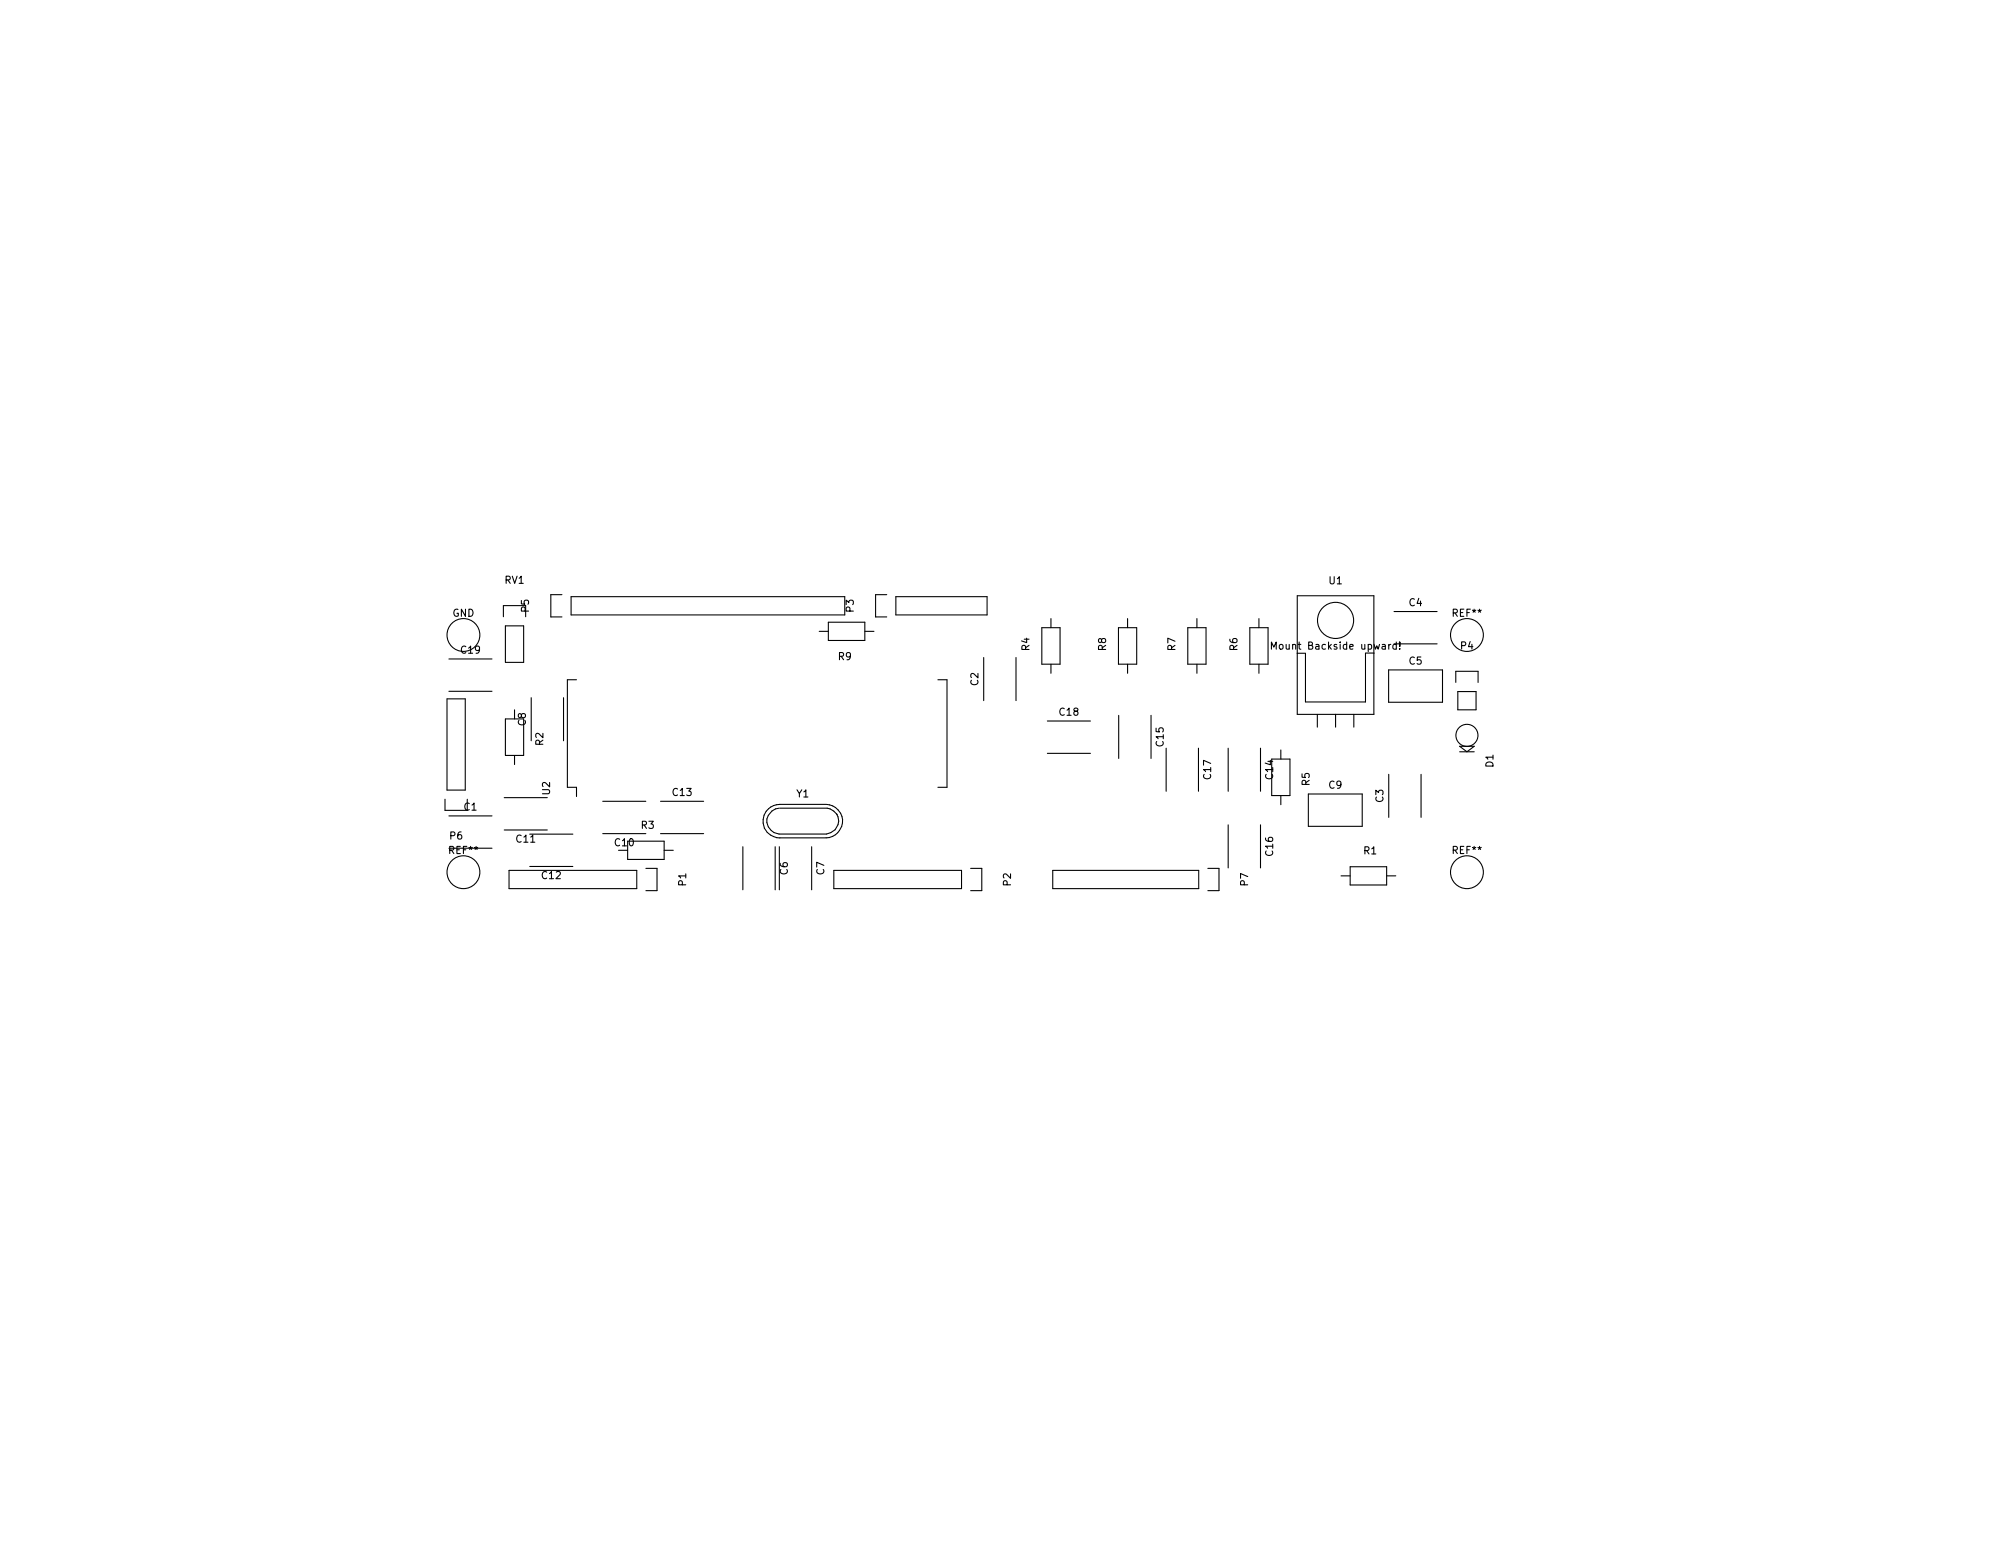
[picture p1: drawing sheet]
<svg xmlns="http://www.w3.org/2000/svg" width="279mm" height="216mm" viewBox="0 0 279 216" stroke-linecap="round" stroke-linejoin="round" font-family="sans-serif">
<defs><g id="words">
<g font-size="1.4">
<text x="70.3" y="81.3">RV1</text>
<text x="185" y="81.3">U1</text>
<text x="63" y="85.8">GND</text>
<text x="73.6" y="85.2" transform="rotate(-90 73.6 85.2)">P5</text>
<text x="118.8" y="85.2" transform="rotate(-90 118.8 85.2)">P3</text>
<text x="196.2" y="84.4">C4</text>
<text x="202.3" y="85.8">REF**</text>
<text x="64.2" y="91">C19</text>
<text x="116.7" y="91.9">R9</text>
<text x="136.2" y="95.4" transform="rotate(-90 136.2 95.4)">C2</text>
<text x="143.3" y="90.6" transform="rotate(-90 143.3 90.6)">R4</text>
<text x="154" y="90.6" transform="rotate(-90 154 90.6)">R8</text>
<text x="163.6" y="90.6" transform="rotate(-90 163.6 90.6)">R7</text>
<text x="172.3" y="90.6" transform="rotate(-90 172.3 90.6)">R6</text>
<text x="177.7" y="90.4">Mount Backside upward!</text>
<text x="196.2" y="92.5">C5</text>
<text x="203.4" y="90.4">P4</text>
<text x="73.2" y="101" transform="rotate(-90 73.2 101)">C8</text>
<text x="147.5" y="99.6">C18</text>
<text x="75.6" y="103.8" transform="rotate(-90 75.6 103.8)">R2</text>
<text x="162" y="103.9" transform="rotate(-90 162 103.9)">C15</text>
<text x="207.9" y="106.8" transform="rotate(-90 207.9 106.8)">D1</text>
<text x="64.6" y="112.8">C1</text>
<text x="76.6" y="110.6" transform="rotate(-90 76.6 110.6)">U2</text>
<text x="93.7" y="110.8">C13</text>
<text x="110.9" y="111">Y1</text>
<text x="168.6" y="108.4" transform="rotate(-90 168.6 108.4)">C17</text>
<text x="177.2" y="108.4" transform="rotate(-90 177.2 108.4)">C14</text>
<text x="182.3" y="109.3" transform="rotate(-90 182.3 109.3)">R5</text>
<text x="185" y="109.8">C9</text>
<text x="192.6" y="111.7" transform="rotate(-90 192.6 111.7)">C3</text>
<text x="62.6" y="118.9">REF**</text>
<text x="62.6" y="116.9">P6</text>
<text x="71.9" y="117.3">C11</text>
<text x="85.6" y="117.8">C10</text>
<text x="89.3" y="115.4">R3</text>
<text x="177.2" y="119.1" transform="rotate(-90 177.2 119.1)">C16</text>
<text x="189.9" y="118.9">R1</text>
<text x="202.3" y="118.9">REF**</text>
<text x="75.5" y="122.4">C12</text>
<text x="95.5" y="123.3" transform="rotate(-90 95.5 123.3)">P1</text>
<text x="109.7" y="121.8" transform="rotate(-90 109.7 121.8)">C6</text>
<text x="114.7" y="121.8" transform="rotate(-90 114.7 121.8)">C7</text>
<text x="140.7" y="123.3" transform="rotate(-90 140.7 123.3)">P2</text>
<text x="173.7" y="123.3" transform="rotate(-90 173.7 123.3)">P7</text>
</g>
</g></defs>
<g fill="none" stroke="#000" stroke-width=".15">
<path d="M62.2 97.3h2.6v12.7h-2.6zM62.5 91.7h6M62.5 96.2h6M70.1 85.9v-1.6h3.1v1.6M70.4 87.1h2.5v5.1h-2.5zM71.6 98.8v1.3M74 97.1v6M78.2 82.8h-1.5v3.1h1.5M78.4 97.1v6M79.5 83.1h38.1v2.5h-38.1zM80.3 94.6h-1.3v15h1.3v1.3M114 87.9h1.3"/>
<path d="M115.3 86.6h5.1v2.6h-5.1zM120.4 87.9h1.3M123.4 82.8h-1.5v3.1h1.5M124.7 83.1h12.7v2.5h-12.7zM130.6 94.6h1.2v15h-1.2M136.9 91.5v6M141.4 91.5v6M145 87.4h2.6v5.1h-2.6zM146.3 86.1v1.3M146.3 92.5v1.2M155.7 87.4h2.5v5.1h-2.5zM155.7 99.6v6"/>
<path d="M157 86.1v1.3M157 92.5v1.2M160.2 99.6v6M165.4 87.4h2.5v5.1h-2.5zM166.6 86.1v1.3M166.6 92.5v1.2M174 87.4h2.5v5.1h-2.5zM175.3 86.1v1.3M175.3 92.5v1.2M177 90.4v-1l.3 .7 .4-.7v1M180.6 82.9h10.7v16.5h-10.7zM181.7 91v6.7"/>
<path d="M183.4 99.4v1.8M185.9 99.4v1.8M188.5 99.4v1.8M190.1 90.9v6.8h-8.3M193.3 93.3h7.5v4.5h-7.5zM194.1 85.1h6M194.1 89.6h6M194.9 90.3v.1M194.9 89.4v.6M202.7 95v-1.6h3.1v1.6M202.9 96.3h2.6v2.5h-2.6zM62 111.3v1.5h3v-1.5"/>
<path d="M62.5 113.6h6M62.5 118.1h6M70.2 115.5h6M70.2 111h6M70.4 100.1h2.5v5.1h-2.5zM71.6 105.2v1.2M73.7 116.1h6M83.9 116h6M83.9 111.5h6M86.1 118.4h1.3M87.4 117.1h5.1v2.5h-5.1zM92 116h6"/>
<path d="M92 111.5h6M92.5 118.4h1.2M103.4 117.9v6M107.9 117.9v6M108.5 112.5a1.8 1.8 0 0 0-1.8 1.8 1.8 1.8 0 0 0 1.8 1.8h6.6a1.84 1.84 0 0 0 1.4-2.8M108.5 117.9v6M108.6 112.5h6.6l.4 .1 .5 .3 .5 .5M108.6 112h6.4M108.6 112a2.33 2.33 0 0 0-2.4 2.3 2.33 2.33 0 0 0 2.4 2.3M113 117.9v6M115 112a2.33 2.33 0 0 1 2.3 2.3 2.33 2.33 0 0 1-2.3 2.3h-6.4M145.8 100.4h6"/>
<path d="M145.8 104.9h6M162.3 104.1v6M166.8 104.1v6M171 104.1v6M171 114.8v6M175.5 104.1v6M175.5 114.8v6M177 105.7h2.6v5h-2.6zM178.3 104.4v1.3M178.3 110.7v1.3M182.1 110.5h7.5v4.5h-7.5zM193.3 107.8v6"/>
<path d="M197.8 107.8v6M203.2 103.9h2l-1 .7zM203.2 104.6h2M70.9 121.2h17.7v2.5h-17.7zM73.7 120.6h6M89.9 120.9h1.6v3.1h-1.6M116.1 121.2h17.8v2.5h-17.8zM135.1 120.9h1.6v3.1h-1.6M146.6 121.2h20.3v2.5h-20.3zM168.1 120.9h1.6v3.1h-1.6M186.7 121.9h1.3M188 120.7h5v2.5h-5z"/>
<path d="M193 121.9h1.3"/>
<circle cx="64.5" cy="88.4" r="2.29"/>
<circle cx="185.9" cy="86.4" r="2.51"/>
<circle cx="204.2" cy="88.4" r="2.29"/>
<circle cx="204.2" cy="102.4" r="1.53"/>
<circle cx="64.5" cy="121.4" r="2.29"/>
<circle cx="204.2" cy="121.4" r="2.29"/>
</g>
<use href="#words"/>
</svg>
